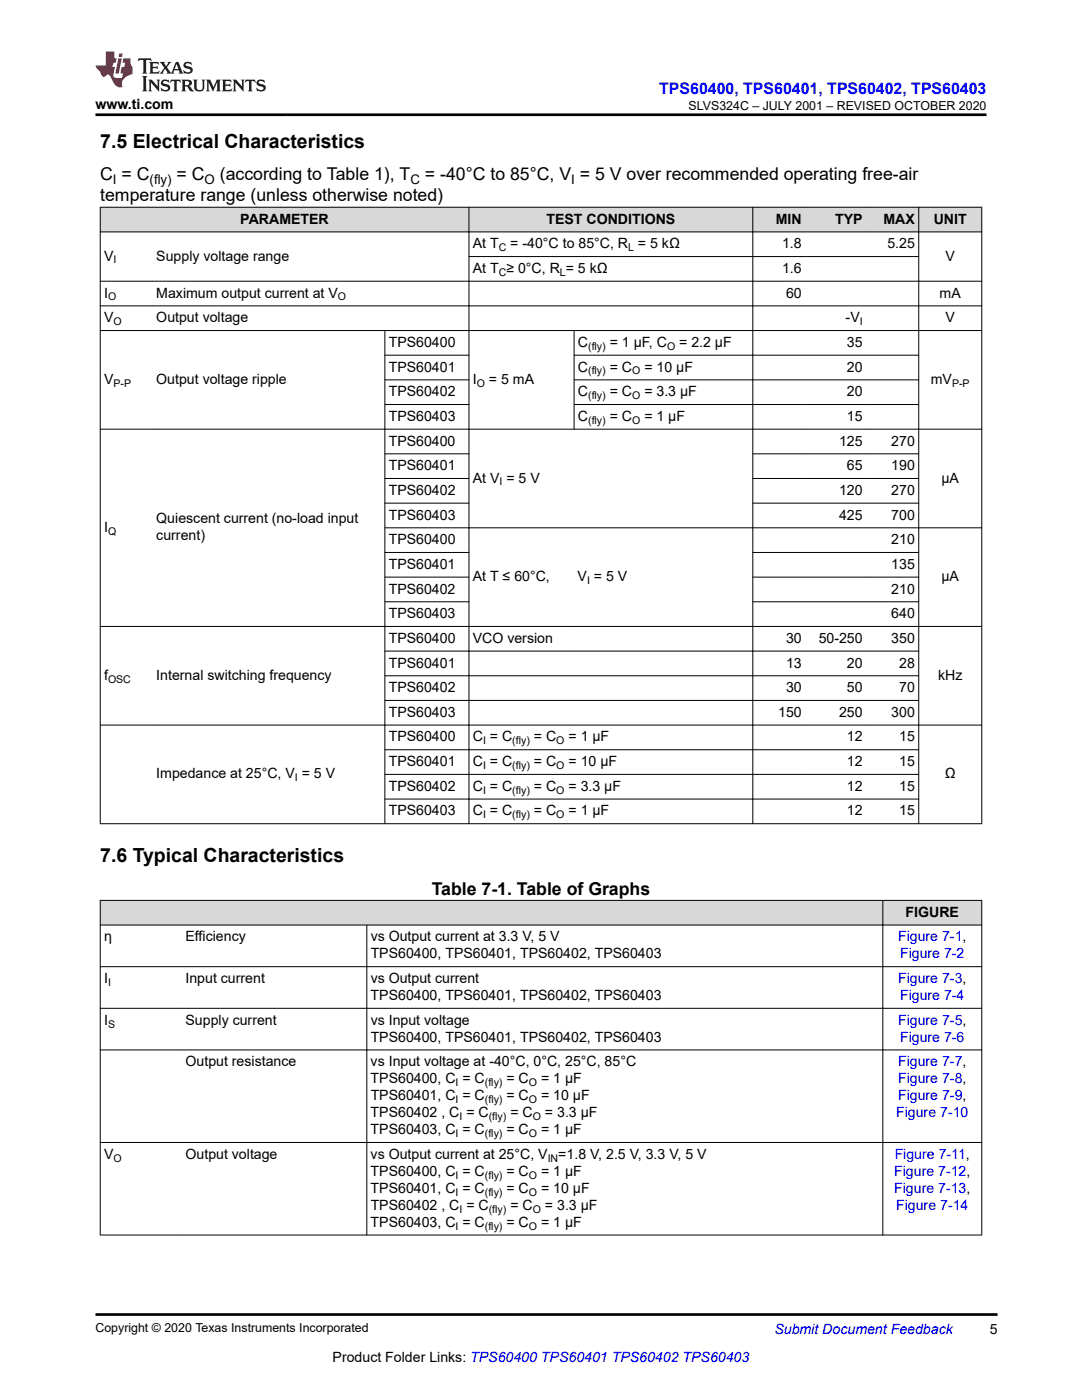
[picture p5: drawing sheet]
<svg xmlns="http://www.w3.org/2000/svg" width="216mm" height="279mm" viewBox="0 0 216 279" stroke-linecap="round" stroke-linejoin="round" font-family="sans-serif">
<defs><g id="words">
<g font-size="3.9">
<text x="20" y="29.5">7.5 Electrical Characteristics</text>
<text x="20" y="172.1">7.6 Typical Characteristics</text>
</g>
<g font-size="3.5">
<text x="20" y="36">C = C</text>
<text x="35.2" y="36">= C</text>
<text x="43.9" y="36">(according to Table 1), T</text>
<text x="84.8" y="36">= -40°C to 85°C, V = 5 V over recommended operating free-air</text>
<text x="20" y="40.2">temperature range (unless otherwise noted)</text>
<text x="86.2" y="178.5">Table 7-1. Table of Graphs</text>
</g>
<text font-size="3.2" fill="#00f" x="131.5" y="18.7">TPS60400, TPS60401, TPS60402, TPS60403</text>
<g font-size="2.8">
<text x="19" y="21.8">www.ti.com</text>
<text x="48" y="44.6">PARAMETER</text>
<text x="109" y="44.6">TEST CONDITIONS</text>
<text x="154.8" y="44.6">MIN</text>
<text x="166.7" y="44.6">TYP</text>
<text x="176.3" y="44.6">MAX</text>
<text x="186.3" y="44.6">UNIT</text>
<text x="20.8" y="52">V</text>
<text x="31.2" y="52">Supply voltage range</text>
<text x="94.3" y="49.6">At T</text>
<text x="101.8" y="49.6">= -40°C to 85°C, R = 5 kΩ</text>
<text x="156.1" y="49.6">1.8</text>
<text x="177.1" y="49.6">5.25</text>
<text x="188.7" y="52">V</text>
<text x="20.8" y="59.4">I</text>
<text x="31.2" y="59.4">Maximum output current at V</text>
<text x="94.3" y="54.5">At T ≥ 0°C, R = 5 kΩ</text>
<text x="156.1" y="54.5">1.6</text>
<text x="156.8" y="59.4">60</text>
<text x="187.5" y="59.4">mA</text>
<text x="20.8" y="64.3">V</text>
<text x="31.2" y="64.3">Output voltage</text>
<text x="168.7" y="64.3">-V</text>
<text x="188.7" y="64.3">V</text>
<text x="77.6" y="69.2">TPS60400</text>
<text x="115.3" y="69.2">C</text>
<text x="121.7" y="69.2">= 1 µF, C</text>
<text x="135.5" y="69.2">= 2.2 µF</text>
<text x="169" y="69.2">35</text>
<text x="20.8" y="76.6">V</text>
<text x="31.2" y="76.6">Output voltage ripple</text>
<text x="77.6" y="74.2">TPS60401</text>
<text x="94.3" y="76.6">I</text>
<text x="97.6" y="76.6">= 5 mA</text>
<text x="115.3" y="74.2">C</text>
<text x="121.7" y="74.2">= C</text>
<text x="128.6" y="74.2">= 10 µF</text>
<text x="169" y="74.2">20</text>
<text x="185.7" y="76.6">mV</text>
<text x="77.6" y="79.1">TPS60402</text>
<text x="115.3" y="79.1">C</text>
<text x="121.7" y="79.1">= C</text>
<text x="128.6" y="79.1">= 3.3 µF</text>
<text x="169" y="79.1">20</text>
<text x="77.6" y="88.9">TPS60400</text>
<text x="77.6" y="84">TPS60403</text>
<text x="115.3" y="84">C</text>
<text x="121.7" y="84">= C</text>
<text x="128.6" y="84">= 1 µF</text>
<text x="167.4" y="88.9">125</text>
<text x="169" y="84">15</text>
<text x="177.8" y="88.9">270</text>
<text x="77.6" y="93.8">TPS60401</text>
<text x="169" y="93.8">65</text>
<text x="177.8" y="93.8">190</text>
<text x="77.6" y="98.8">TPS60402</text>
<text x="94.3" y="96.3">At V = 5 V</text>
<text x="167.4" y="98.8">120</text>
<text x="177.8" y="98.8">270</text>
<text x="187.9" y="96.3">µA</text>
<text x="20.8" y="106.1">I</text>
<text x="31.2" y="104.5">Quiescent current (no-load input</text>
<text x="31.2" y="107.8">current)</text>
<text x="77.6" y="103.7">TPS60403</text>
<text x="167.4" y="103.7">425</text>
<text x="177.8" y="103.7">700</text>
<text x="77.6" y="113.5">TPS60401</text>
<text x="77.6" y="108.6">TPS60400</text>
<text x="177.8" y="108.6">210</text>
<text x="177.8" y="113.5">135</text>
<text x="77.6" y="118.5">TPS60402</text>
<text x="94.3" y="116">At T ≤ 60°C,</text>
<text x="115.3" y="116">V = 5 V</text>
<text x="177.8" y="118.5">210</text>
<text x="187.9" y="116">µA</text>
<text x="77.6" y="123.4">TPS60403</text>
<text x="177.8" y="123.4">640</text>
<text x="77.6" y="128.3">TPS60400</text>
<text x="94.3" y="128.3">VCO version</text>
<text x="156.8" y="128.3">30</text>
<text x="163.4" y="128.3">50-250</text>
<text x="177.8" y="128.3">350</text>
<text x="20.8" y="135.7">f</text>
<text x="31.2" y="135.7">Internal switching frequency</text>
<text x="77.6" y="133.2">TPS60401</text>
<text x="156.8" y="133.2">13</text>
<text x="169" y="133.2">20</text>
<text x="179.4" y="133.2">28</text>
<text x="187.2" y="135.7">kHz</text>
<text x="77.6" y="138.1">TPS60402</text>
<text x="77.6" y="143.1">TPS60403</text>
<text x="155.3" y="143.1">150</text>
<text x="156.8" y="138.1">30</text>
<text x="167.4" y="143.1">250</text>
<text x="169" y="138.1">50</text>
<text x="177.8" y="143.1">300</text>
<text x="179.4" y="138.1">70</text>
<text x="77.6" y="148">TPS60400</text>
<text x="94.3" y="148">C = C</text>
<text x="106.5" y="148">= C</text>
<text x="113.4" y="148">= 1 µF</text>
<text x="169" y="148">12</text>
<text x="179.4" y="148">15</text>
<text x="31.2" y="155.4">Impedance at 25°C, V = 5 V</text>
<text x="77.6" y="152.9">TPS60401</text>
<text x="94.3" y="152.9">C = C</text>
<text x="106.5" y="152.9">= C</text>
<text x="113.4" y="152.9">= 10 µF</text>
<text x="169" y="152.9">12</text>
<text x="179.4" y="152.9">15</text>
<text x="188.5" y="155.4">Ω</text>
<text x="77.6" y="157.8">TPS60402</text>
<text x="94.3" y="157.8">C = C</text>
<text x="106.5" y="157.8">= C</text>
<text x="113.4" y="157.8">= 3.3 µF</text>
<text x="169" y="157.8">12</text>
<text x="179.4" y="157.8">15</text>
<text x="77.6" y="162.7">TPS60403</text>
<text x="94.3" y="162.7">C = C</text>
<text x="106.5" y="162.7">= C</text>
<text x="113.4" y="162.7">= 1 µF</text>
<text x="169" y="162.7">12</text>
<text x="179.4" y="162.7">15</text>
<text x="180.7" y="183">FIGURE</text>
<text x="20.8" y="187.9">η</text>
<text x="37" y="187.9">Efficiency</text>
<text x="74" y="187.9">vs Output current at 3.3 V, 5 V</text>
<text x="74" y="191.3">TPS60400, TPS60401, TPS60402, TPS60403</text>
<text x="20.8" y="196.2">I</text>
<text x="37" y="196.2">Input current</text>
<text x="74" y="196.2">vs Output current</text>
<text x="74" y="199.6">TPS60400, TPS60401, TPS60402, TPS60403</text>
<text x="20.8" y="204.5">I</text>
<text x="37" y="204.5">Supply current</text>
<text x="74" y="204.5">vs Input voltage</text>
<text x="74" y="207.9">TPS60400, TPS60401, TPS60402, TPS60403</text>
<text x="37" y="212.8">Output resistance</text>
<text x="74" y="212.8">vs Input voltage at -40°C, 0°C, 25°C, 85°C</text>
<text x="74" y="216.2">TPS60400, C = C</text>
<text x="74" y="219.6">TPS60401, C = C</text>
<text x="101.1" y="216.2">= C</text>
<text x="101.1" y="219.6">= C</text>
<text x="108" y="219.6">= 10 µF</text>
<text x="108" y="216.2">= 1 µF</text>
<text x="74" y="223">TPS60402 , C = C</text>
<text x="74" y="226.4">TPS60403, C = C</text>
<text x="101.1" y="226.4">= C</text>
<text x="101.8" y="223">= C</text>
<text x="108" y="226.4">= 1 µF</text>
<text x="108.7" y="223">= 3.3 µF</text>
<text x="20.8" y="231.3">V</text>
<text x="37" y="231.3">Output voltage</text>
<text x="74" y="231.3">vs Output current at 25°C, V</text>
<text x="111.4" y="231.3">=1.8 V, 2.5 V, 3.3 V, 5 V</text>
<text x="74" y="234.7">TPS60400, C = C</text>
<text x="74" y="238.1">TPS60401, C = C</text>
<text x="101.1" y="238.1">= C</text>
<text x="101.1" y="234.7">= C</text>
<text x="108" y="234.7">= 1 µF</text>
<text x="108" y="238.1">= 10 µF</text>
<text x="74" y="244.8">TPS60403, C = C</text>
<text x="74" y="241.4">TPS60402 , C = C</text>
<text x="101.1" y="244.8">= C</text>
<text x="101.8" y="241.4">= C</text>
<text x="108" y="244.8">= 1 µF</text>
<text x="108.7" y="241.4">= 3.3 µF</text>
<text x="197.5" y="266.1">5</text>
<text x="66.4" y="271.7">Product Folder Links: TPS60400 TPS60401 TPS60402 TPS60403</text>
</g>
<g font-size="2.8" fill="#00f">
<text x="179.2" y="187.9">Figure 7-1,</text>
<text x="179.6" y="191.3">Figure 7-2</text>
<text x="179.2" y="196.2">Figure 7-3,</text>
<text x="179.6" y="199.6">Figure 7-4</text>
<text x="179.2" y="204.5">Figure 7-5,</text>
<text x="179.6" y="207.9">Figure 7-6</text>
<text x="179.2" y="212.8">Figure 7-7,</text>
<text x="179.2" y="216.2">Figure 7-8,</text>
<text x="179.2" y="219.6">Figure 7-9,</text>
<text x="178.8" y="223">Figure 7-10</text>
<text x="178.5" y="231.3">Figure 7-11,</text>
<text x="178.4" y="234.7">Figure 7-12,</text>
<text x="178.4" y="238.1">Figure 7-13,</text>
<text x="178.8" y="241.4">Figure 7-14</text>
<text x="154.5" y="266.2">Submit Document Feedback</text>
</g>
<g font-size="2.6">
<text x="22.5" y="36.7">I</text>
<text x="29.9" y="36.7">(fly)</text>
<text x="40.8" y="36.7">O</text>
<text x="81.9" y="36.7">C</text>
<text x="114" y="36.7">I</text>
</g>
<g font-size="2.5">
<text x="137.4" y="21.9">SLVS324C – JULY 2001 – REVISED OCTOBER 2020</text>
<text x="19" y="265.9">Copyright © 2020 Texas Instruments Incorporated</text>
</g>
<g font-size="2.1">
<text x="22.6" y="52.6">I</text>
<text x="99.5" y="50.1">C</text>
<text x="125.3" y="50.1">L</text>
<text x="21.6" y="60">O</text>
<text x="67.4" y="60">O</text>
<text x="99.5" y="55">C</text>
<text x="111.7" y="55">L</text>
<text x="22.6" y="64.9">O</text>
<text x="171.6" y="64.9">I</text>
<text x="117.4" y="69.8">(fly)</text>
<text x="133.1" y="69.8">O</text>
<text x="22.6" y="77.2">P-P</text>
<text x="95.1" y="77.2">O</text>
<text x="117.4" y="74.7">(fly)</text>
<text x="126.1" y="74.7">O</text>
<text x="190" y="77.2">P-P</text>
<text x="117.4" y="79.6">(fly)</text>
<text x="126.1" y="79.6">O</text>
<text x="117.4" y="84.6">(fly)</text>
<text x="126.1" y="84.6">O</text>
<text x="99.7" y="96.9">I</text>
<text x="21.6" y="106.7">Q</text>
<text x="117.1" y="116.6">I</text>
<text x="21.6" y="136.2">OSC</text>
<text x="96.4" y="148.5">I</text>
<text x="102.2" y="148.5">(fly)</text>
<text x="111" y="148.5">O</text>
<text x="58.8" y="155.9">I</text>
<text x="96.4" y="153.5">I</text>
<text x="102.2" y="153.5">(fly)</text>
<text x="111" y="153.5">O</text>
<text x="96.4" y="158.4">I</text>
<text x="102.2" y="158.4">(fly)</text>
<text x="111" y="158.4">O</text>
<text x="96.4" y="163.3">I</text>
<text x="102.2" y="163.3">(fly)</text>
<text x="111" y="163.3">O</text>
<text x="21.6" y="196.8">I</text>
<text x="21.6" y="205.1">S</text>
<text x="90.9" y="220.1">I</text>
<text x="90.9" y="216.8">I</text>
<text x="96.7" y="216.8">(fly)</text>
<text x="96.7" y="220.1">(fly)</text>
<text x="105.5" y="216.8">O</text>
<text x="105.5" y="220.1">O</text>
<text x="90.9" y="226.9">I</text>
<text x="91.7" y="223.5">I</text>
<text x="96.7" y="226.9">(fly)</text>
<text x="97.5" y="223.5">(fly)</text>
<text x="105.5" y="226.9">O</text>
<text x="106.3" y="223.5">O</text>
<text x="22.6" y="231.8">O</text>
<text x="109.3" y="231.8">IN</text>
<text x="90.9" y="235.2">I</text>
<text x="90.9" y="238.6">I</text>
<text x="96.7" y="238.6">(fly)</text>
<text x="96.7" y="235.2">(fly)</text>
<text x="105.5" y="238.6">O</text>
<text x="105.5" y="235.2">O</text>
<text x="90.9" y="245.4">I</text>
<text x="91.7" y="242">I</text>
<text x="96.7" y="245.4">(fly)</text>
<text x="97.5" y="242">(fly)</text>
<text x="105.5" y="245.4">O</text>
<text x="106.3" y="242">O</text>
</g>
</g></defs>
<g fill="#d8d8d8">
<path d="M20 41.4h175.9v4.9h-175.9z" fill-rule="evenodd"/>
<path d="M20.1 41.4h73.4v4.8h-73.4z" fill-rule="evenodd"/>
<path d="M93.6 41.4h56.6v4.8h-56.6z" fill-rule="evenodd"/>
<path d="M150.3 41.4h10.4v4.8h-10.4z" fill-rule="evenodd"/>
<path d="M160.7 41.4h12.2v4.8h-12.2z" fill-rule="evenodd"/>
<path d="M172.9 41.4h10.4v4.8h-10.4z" fill-rule="evenodd"/>
<path d="M183.4 41.4h12.4v4.8h-12.4z" fill-rule="evenodd"/>
</g>
<g fill="none" stroke="#000" stroke-width=".2">
<path d="M19.9 41.4h176.1M19.9 46.3h176.1M19.9 56.1h176.1M20 41.3v123.2M93.5 51.2h89.9M93.6 41.3v123.2M150.2 41.3v123.2M183.3 41.3v123.2M195.9 41.3v123.2M19.9 61h176.1M19.9 66h176.1M76.7 70.9h16.9"/>
<path d="M76.7 75.8h16.9M76.8 65.9v98.6M114.5 70.9h68.9M114.5 75.8h68.9M114.6 65.9v19.8M19.9 85.7h176.1M76.7 80.7h16.9M76.7 90.6h16.9M76.7 95.5h16.9M114.5 80.7h68.9M150.2 90.6h33.2M150.2 95.5h33.2"/>
<path d="M76.7 100.4h16.9M76.7 110.3h16.9M76.7 115.2h16.9M150.2 100.4h33.2M150.2 110.3h33.2M150.2 115.2h33.2M196 105.3h-119.3M76.7 120.1h16.9M76.7 129.9h106.7M76.7 134.9h106.7M76.7 139.8h106.7M150.2 120.1h33.2"/>
<path d="M196 125h-176.1M19.9 144.7h176.1M76.7 149.6h106.7M76.7 154.5h106.7M76.7 159.5h106.7M19.9 164.4h176.1"/>
</g>
<g fill="#d8d8d8">
<path d="M20 179.7h175.9v4.9h-175.9z" fill-rule="evenodd"/>
<path d="M20.1 179.8h156v4.8h-156z" fill-rule="evenodd"/>
<path d="M176.2 179.8h19.6v4.8h-19.6z" fill-rule="evenodd"/>
</g>
<path d="M19.9 179.7h176.1M20 179.6v66.9M176.2 179.6v66.9M195.9 179.6v66.9M19.9 184.6h176.1M19.9 192.9h176.1M73.2 184.6v61.9M19.9 201.2h176.1M19.9 209.5h176.1M19.9 228h176.1M19.9 246.5h176.1" fill="none" stroke="#000" stroke-width=".2"/>
<path d="M27.7 11.6l-.2 .6 .5-.2h.6v.1v2.2l-.2 .4h1l-.2-.4v-2.2v-.1h.5l.5 .2-.1-.6zM29.8 12.4l.2 .3v1.6l-.2 .4h1.9l.1-.6a1.08 1.08 0 0 1-1.3 .2v-.7h.6l.4 .2v-.7l-.4 .2h-.6v-.5l.2-.2a1 1 0 0 1 1 .3l-.1-.5zM31.8 12.4l1 1.1-1 1.2h.9l-.2-.2 .4-.8 .5 .8-.2 .2h1.6l-.2-.2 .1-.5h1l.1 .5-.1 .2h.9l-.2-.4-.8-1.9h-.5l-1 2.1-.8-1.1 .9-1h-.8l.2 .2-.5 .6-.3-.6 .1-.2zM35.2 12.8l.4 1h-.8zM36.8 12.5a.65 .65 0 0 0-.2 .7 .65 .65 0 0 0 .6 .5l.7 .1 .1 .3a.79 .79 0 0 1-.7 .4 .79 .79 0 0 1-.7-.5l.1 .7 .2-.1a.93 .93 0 0 0 1.1 0 .93 .93 0 0 0 .4-.9 1.46 1.46 0 0 0-1.2-.6l-.1-.3a1.09 1.09 0 0 1 1.2 .2l-.2-.6-.1 .1-.6-.2zM28.4 15.2l.2 .4v2.2l-.2 .4h1l-.2-.4v-2.2l.2-.4zM29.6 15.9l.2 .4v1.5l-.2 .4h.8l-.3-.4v-1.3l1.7 1.8v-2l.2-.4h-.8l.2 .2 .1 1.1-1.2-1.3zM32.3 16a.65 .65 0 0 0-.2 .8 .65 .65 0 0 0 .7 .4l.6 .2 .1 .2a.79 .79 0 0 1-.7 .4 .79 .79 0 0 1-.7-.5l.1 .7 .2-.1a.93 .93 0 0 0 1.1 .1 .93 .93 0 0 0 .4-1 1.46 1.46 0 0 0-1.2-.5l-.1-.4a1.09 1.09 0 0 1 1.2 .2l-.2-.6-.1 .1-.6-.1zM34.1 15.9l-.1 .6a.63 .63 0 0 1 .7-.3l.1 1.6-.3 .4h1l-.2-.4v-1.6a.66 .66 0 0 1 .8 .3l-.1-.6zM36.2 15.9l.2 .4v1.5l-.2 .4h.9l-.2-.2v-.7h.5l.1 .2a.79 .79 0 0 0 1.2 .6l-1-.9a.61 .61 0 0 0 .6-.6 .61 .61 0 0 0-.5-.7zM36.9 16.2h.2a.47 .47 0 0 1 .5 .1 .47 .47 0 0 1 .1 .5l-.2 .1-.6 .1zM38.5 15.9l.2 .2a2.27 2.27 0 0 0 .4 2 1.04 1.04 0 0 0 1.7-.7v-1.3l.2-.2h-.8l.2 .4v1.1a.6 .6 0 0 1-.6 .6 .6 .6 0 0 1-.6-.6v-1.1l.3-.4zM41.1 15.9l.2 .4v1.5l-.2 .4h.7l-.2-.4v-1.4l.9 1.9 .8-1.9v1.4l-.2 .4h1l-.3-.4v-1.5l.3-.4h-.8l-.7 1.5-.7-1.5zM44.3 15.9l.2 .4v1.5l-.2 .4h1.9l.1-.6a1.09 1.09 0 0 1-1.3 .2v-.7h.6l.4 .2v-.6l-.4 .2h-.6v-.6l.2-.1a1.01 1.01 0 0 1 1 .3l-.1-.6zM46.4 15.9l.3 .4v1.5l-.3 .4h.8l-.2-.4v-1.3l1.6 1.8v-2l.2-.4h-.7l.2 .2v1.1l-1.2-1.3zM49 15.9l-.1 .6a.63 .63 0 0 1 .8-.3v1.6l-.3 .4h1l-.2-.4v-1.6a.66 .66 0 0 1 .8 .3l-.1-.6zM51.4 16a.65 .65 0 0 0-.2 .8 .65 .65 0 0 0 .6 .4l.6 .2 .2 .2a.79 .79 0 0 1-.8 .4 .79 .79 0 0 1-.6-.5l.1 .7 .2-.1a.93 .93 0 0 0 1 .1 .93 .93 0 0 0 .5-1 1.46 1.46 0 0 0-1.3-.5l-.1-.4a1.09 1.09 0 0 1 1.3 .2l-.2-.6-.2 .1-.5-.1z" fill="#231f20"/>
<path d="M21.1 10.3v2.7h-2.1l.1 .4 .9 1a.95 .95 0 0 0 .9 .9 .59 .59 0 0 1 .6-.4 .59 .59 0 0 1 .5 .3l.4 .8a1.59 1.59 0 0 0 2.1 1.4 1.61 1.61 0 0 1 1-2.3l1-.3-.1-1.5a1.59 1.59 0 0 1-.4-1.7h-1.4l-.2 .9h.5l-.1 .9h-.5l-.2 .9v.3l.4 .1-.2 .9h-.6a.73 .73 0 0 1-1.1-.7l.3-1.5h-.5l.2-.9h.5l.2-.9h-.5v-1.3zM23.6 11.6l-.6 3.1h.7l.6-3.1zM23.8 10.7l-.1 .6h.7l.1-.6z" fill="#ed1c24"/>
<path d="M19 22.9h177.8M19 262.3h180" fill="none" stroke="#000" stroke-width=".53"/>
<use href="#words"/>
</svg>
